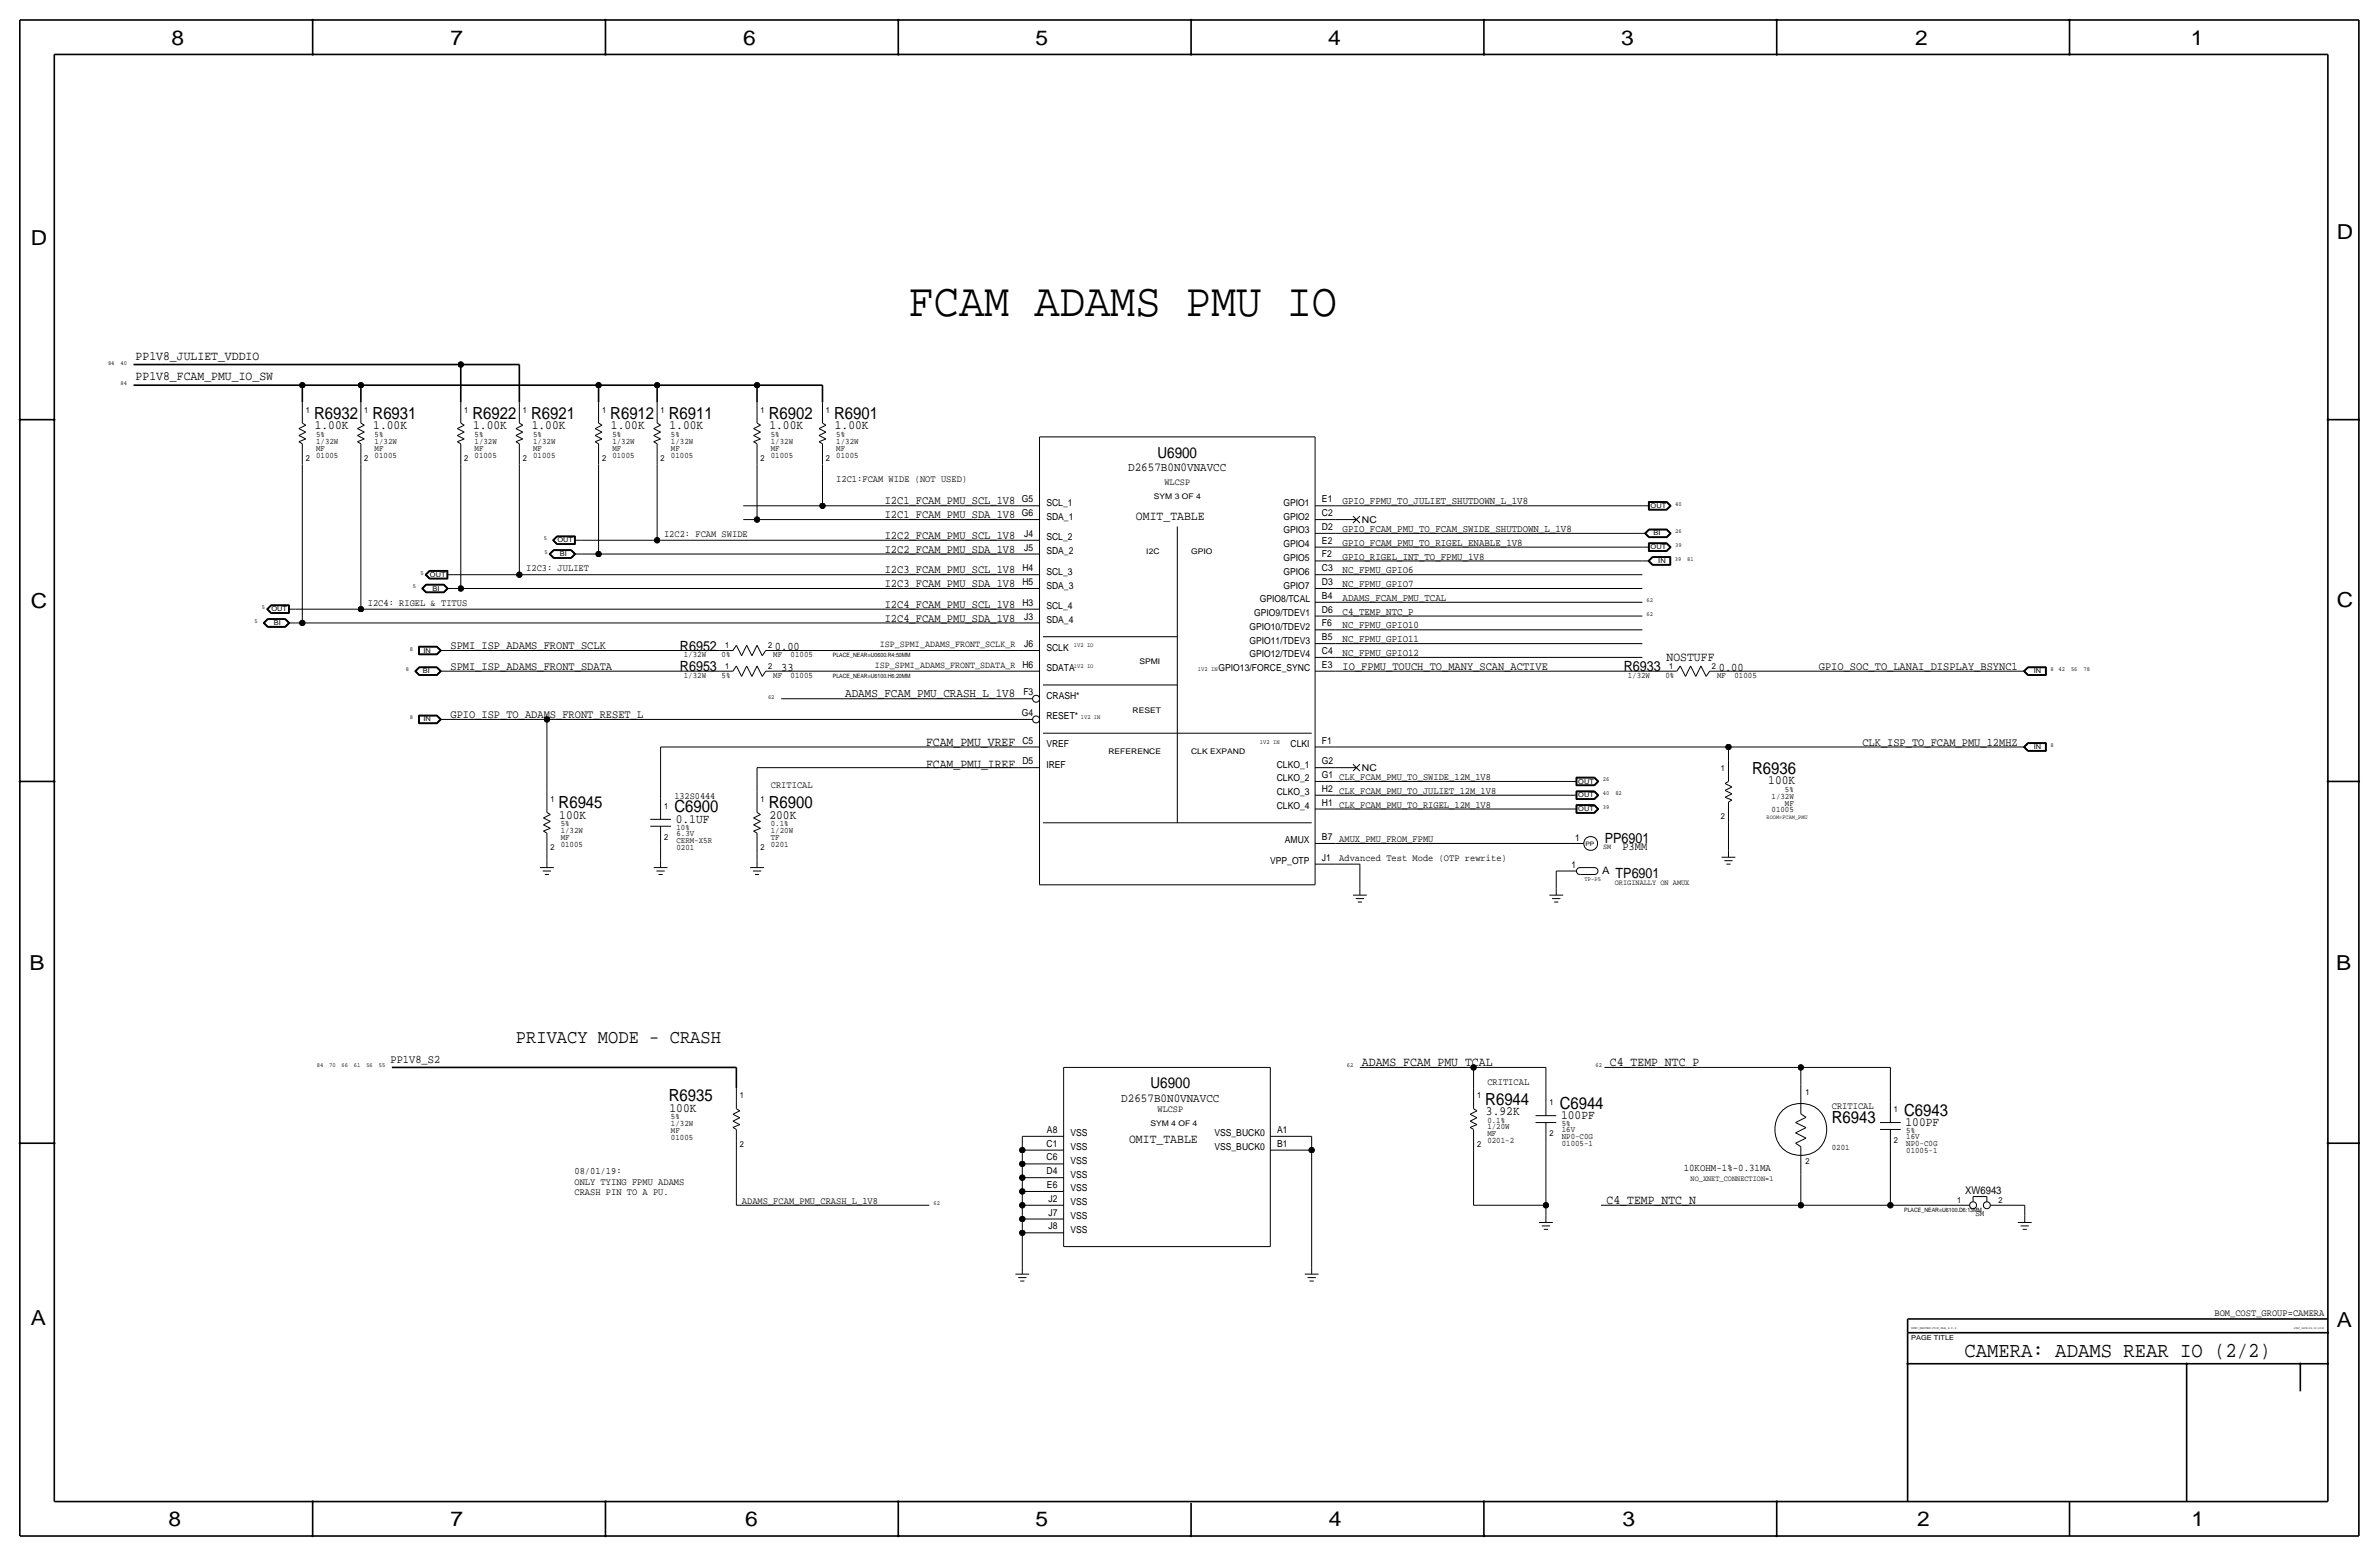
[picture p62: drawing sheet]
<svg xmlns="http://www.w3.org/2000/svg" width="877mm" height="574mm" viewBox="0 0 877 574" stroke-linecap="round" stroke-linejoin="round" font-family="sans-serif">
<defs><g id="words">
<text font-size="17.4" x="335" y="116.6">FCAM ADAMS PMU IO</text>
<text font-size="7.8" x="724.3" y="500.1">CAMERA: ADAMS REAR IO (2/2)</text>
<g font-size="7.6">
<text x="63.2" y="16.5">8</text>
<text x="166.1" y="16.5">7</text>
<text x="274" y="16.5">6</text>
<text x="381.7" y="16.5">5</text>
<text x="489.7" y="16.5">4</text>
<text x="597.6" y="16.5">3</text>
<text x="706.1" y="16.5">2</text>
<text x="807.7" y="16.5">1</text>
<text x="861.5" y="88.1">D</text>
<text x="11.4" y="90.4">D</text>
<text x="11.4" y="224.3">C</text>
<text x="861.5" y="223.8">C</text>
<text x="10.9" y="357.6">B</text>
<text x="861.3" y="357.4">B</text>
<text x="11.4" y="488.4">A</text>
<text x="861.5" y="489.2">A</text>
<text x="62.2" y="562.6">8</text>
<text x="166.1" y="562.6">7</text>
<text x="274.8" y="562.6">6</text>
<text x="381.7" y="562.6">5</text>
<text x="489.9" y="562.6">4</text>
<text x="598.1" y="562.6">3</text>
<text x="706.8" y="562.6">2</text>
<text x="807.9" y="562.6">1</text>
</g>
<text font-size="7.1" x="190.2" y="384.6">PRIVACY MODE - CRASH</text>
<g font-size="6.2">
<text x="115.8" y="154.4">R6932</text>
<text x="137.4" y="154.4">R6931</text>
<text x="174.2" y="154.4">R6922</text>
<text x="195.8" y="154.4">R6921</text>
<text x="225" y="154.4">R6912</text>
<text x="246.6" y="154.4">R6911</text>
<text x="283.4" y="154.4">R6902</text>
<text x="307.5" y="154.4">R6901</text>
<text x="645.9" y="285.2">R6936</text>
<text x="205.9" y="297.9">R6945</text>
<text x="248.6" y="299.5">C6900</text>
<text x="283.4" y="297.9">R6900</text>
<text x="246.6" y="405.9">R6935</text>
<text x="547.6" y="407.2">R6944</text>
<text x="575" y="408.7">C6944</text>
<text x="675.3" y="413.8">R6943</text>
<text x="702" y="411.2">C6943</text>
</g>
<g font-size="5.6">
<text x="426.7" y="168.7">U6900</text>
<text x="424.2" y="401.1">U6900</text>
</g>
<g font-size="5.2">
<text x="250.7" y="239.8">R6952</text>
<text x="250.7" y="247.4">R6953</text>
<text x="598.7" y="247.4">R6933</text>
<text x="591.7" y="310.6">PP6901</text>
<text x="595.6" y="323.6">TP6901</text>
</g>
<g font-size="4.7">
<text x="50" y="132.6">PP1V8_JULIET_VDDIO</text>
<text x="50" y="140.2">PP1V8_FCAM_PMU_IO_SW</text>
<text x="116" y="158.2">1.00K</text>
<text x="137.6" y="158.2">1.00K</text>
<text x="174.4" y="158.2">1.00K</text>
<text x="196" y="158.2">1.00K</text>
<text x="225.2" y="158.2">1.00K</text>
<text x="246.8" y="158.2">1.00K</text>
<text x="283.7" y="158.2">1.00K</text>
<text x="307.8" y="158.2">1.00K</text>
<text x="418.8" y="191.5">OMIT_TABLE</text>
<text x="614.4" y="243.6">NOSTUFF</text>
<text x="341.4" y="274.8">FCAM_PMU_VREF</text>
<text x="341.4" y="283">FCAM_PMU_IREF</text>
<text x="651.9" y="289.1">100K</text>
<text x="206.2" y="301.8">100K</text>
<text x="249.1" y="303.3">0.1UF</text>
<text x="283.7" y="301.8">200K</text>
<text x="502.1" y="392.9">ADAMS_FCAM_PMU_TCAL</text>
<text x="593.5" y="392.9">C4_TEMP_NTC_P</text>
<text x="246.8" y="409.7">100K</text>
<text x="547.8" y="411">3.92K</text>
<text x="575.5" y="412.5">100PF</text>
<text x="702.5" y="415">100PF</text>
<text x="416.3" y="421.4">OMIT_TABLE</text>
<text x="592.3" y="443.7">C4_TEMP_NTC_N</text>
</g>
<g font-size="4.5">
<text x="415.9" y="173.7">D2657B0N0VNAVCC</text>
<text x="311.6" y="257">ADAMS_FCAM_PMU_CRASH_L_1V8</text>
<text x="413.4" y="406.1">D2657B0N0VNAVCC</text>
</g>
<g font-size="4.3">
<text x="326.2" y="185.9">I2C1_FCAM_PMU_SCL_1V8</text>
<text x="326.2" y="191">I2C1_FCAM_PMU_SDA_1V8</text>
<text x="326.2" y="203.7">I2C2_FCAM_PMU_SDA_1V8</text>
<text x="326.2" y="198.6">I2C2_FCAM_PMU_SCL_1V8</text>
<text x="326.2" y="211.3">I2C3_FCAM_PMU_SCL_1V8</text>
<text x="326.2" y="216.4">I2C3_FCAM_PMU_SDA_1V8</text>
<text x="326.2" y="224">I2C4_FCAM_PMU_SCL_1V8</text>
<text x="326.2" y="229.1">I2C4_FCAM_PMU_SDA_1V8</text>
<text x="166.1" y="239.3">SPMI_ISP_ADAMS_FRONT_SCLK</text>
<text x="285.7" y="239.5">0.00</text>
<text x="166.1" y="246.9">SPMI_ISP_ADAMS_FRONT_SDATA</text>
<text x="288" y="247.1">33</text>
<text x="495" y="246.9">IO_FPMU_TOUCH_TO_MANY_SCAN_ACTIVE</text>
<text x="633.7" y="247.1">0.00</text>
<text x="670.5" y="246.9">GPIO_SOC_TO_LANAI_DISPLAY_BSYNC1</text>
<text x="166.1" y="264.7">GPIO_ISP_TO_ADAMS_FRONT_RESET_L</text>
<text x="686.6" y="274.8">CLK_ISP_TO_FCAM_PMU_12MHZ</text>
<text x="598.1" y="313.2">P3MM</text>
<text x="144" y="391.7">PP1V8_S2</text>
</g>
<text font-size="3.9" x="724.5" y="440.2">XW6943</text>
<g font-size="3.8">
<text x="495" y="185.9">GPIO_FPMU_TO_JULIET_SHUTDOWN_L_1V8</text>
<text x="495" y="196.1">GPIO_FCAM_PMU_TO_FCAM_SWIDE_SHUTDOWN_L_1V8</text>
<text x="495" y="201.2">GPIO_FCAM_PMU_TO_RIGEL_ENABLE_1V8</text>
<text x="495" y="206.2">GPIO_RIGEL_INT_TO_FPMU_1V8</text>
<text x="495" y="211.3">NC_FPMU_GPIO6</text>
<text x="495" y="221.5">ADAMS_FCAM_PMU_TCAL</text>
<text x="495" y="216.4">NC_FPMU_GPIO7</text>
<text x="495" y="226.6">C4_TEMP_NTC_P</text>
<text x="495" y="231.6">NC_FPMU_GPIO10</text>
<text x="495" y="236.7">NC_FPMU_GPIO11</text>
<text x="495" y="241.8">NC_FPMU_GPIO12</text>
<text x="590.6" y="322.1">A</text>
<text x="620.7" y="431.5">10KOHM-1%-0.31MA</text>
</g>
<g font-size="3.6">
<text x="308.3" y="177.5">I2C1:FCAM WIDE (NOT USED)</text>
<text x="244.8" y="197.9">I2C2: FCAM SWIDE</text>
<text x="194" y="210.6">I2C3: JULIET</text>
<text x="135.6" y="223.3">I2C4: RIGEL &amp; TITUS</text>
<text x="284.2" y="290.6">CRITICAL</text>
<text x="493.7" y="317.2">Advanced Test Mode (OTP rewrite)</text>
<text x="548.3" y="399.8">CRITICAL</text>
<text x="675.3" y="408.7">CRITICAL</text>
<text x="211.8" y="432.8">08/01/19:</text>
<text x="211.8" y="436.6">ONLY TYING FPMU ADAMS</text>
<text x="211.8" y="440.4">CRASH PIN TO A PU.</text>
<text x="273.5" y="443.7">ADAMS_FCAM_PMU_CRASH_L_1V8</text>
<text x="816.4" y="484.9">BOM_COST_GROUP=CAMERA</text>
</g>
<g font-size="3.5">
<text x="429.3" y="178.8">WLCSP</text>
<text x="376.7" y="185.2">G5</text>
<text x="487.4" y="185.2">E1</text>
<text x="376.7" y="190.2">G6</text>
<text x="385.8" y="191.5">SDA_1</text>
<text x="385.8" y="186.4">SCL_1</text>
<text x="473.2" y="186.4">GPIO1</text>
<text x="473.2" y="191.5">GPIO2</text>
<text x="487.4" y="190.2">C2</text>
<text x="377.6" y="197.9">J4</text>
<text x="473.2" y="196.6">GPIO3</text>
<text x="487.4" y="195.3">D2</text>
<text x="502.1" y="192.8">NC</text>
<text x="377.6" y="202.9">J5</text>
<text x="385.8" y="199.1">SCL_2</text>
<text x="473.2" y="201.7">GPIO4</text>
<text x="487.4" y="200.4">E2</text>
<text x="385.8" y="204.2">SDA_2</text>
<text x="473.2" y="206.8">GPIO5</text>
<text x="487.4" y="205.5">F2</text>
<text x="376.9" y="215.6">H5</text>
<text x="376.9" y="210.6">H4</text>
<text x="385.8" y="211.8">SCL_3</text>
<text x="473.2" y="211.8">GPIO6</text>
<text x="487.4" y="215.6">D3</text>
<text x="487.4" y="210.6">C3</text>
<text x="385.8" y="216.9">SDA_3</text>
<text x="464.5" y="222">GPIO8/TCAL</text>
<text x="473.2" y="216.9">GPIO7</text>
<text x="487.4" y="220.7">B4</text>
<text x="376.9" y="223.3">H3</text>
<text x="385.8" y="224.5">SCL_4</text>
<text x="462.4" y="227.1">GPIO9/TDEV1</text>
<text x="487.4" y="225.8">D6</text>
<text x="377.6" y="228.3">J3</text>
<text x="385.8" y="229.6">SDA_4</text>
<text x="460.6" y="232.2">GPIO10/TDEV2</text>
<text x="487.4" y="230.9">F6</text>
<text x="324.4" y="238.5">ISP_SPMI_ADAMS_FRONT_SCLK_R</text>
<text x="377.6" y="238.5">J6</text>
<text x="385.8" y="239.8">SCLK</text>
<text x="460.6" y="237.2">GPIO11/TDEV3</text>
<text x="487.4" y="236">B5</text>
<text x="460.6" y="242.3">GPIO12/TDEV4</text>
<text x="487.4" y="241">C4</text>
<text x="322.5" y="246.1">ISP_SPMI_ADAMS_FRONT_SDATA_R</text>
<text x="376.9" y="246.1">H6</text>
<text x="385.8" y="247.4">SDATA</text>
<text x="449.3" y="247.4">GPIO13/FORCE_SYNC</text>
<text x="487.4" y="246.1">E3</text>
<text x="377.3" y="256.3">F3</text>
<text x="385.8" y="257.6">CRASH*</text>
<text x="376.7" y="263.9">G4</text>
<text x="385.8" y="265.2">RESET*</text>
<text x="376.9" y="274.1">C5</text>
<text x="385.8" y="275.3">VREF</text>
<text x="475.8" y="275.3">CLKI</text>
<text x="487.4" y="274.1">F1</text>
<text x="376.9" y="281.7">D5</text>
<text x="487.4" y="281.7">G2</text>
<text x="385.8" y="283">IREF</text>
<text x="470.7" y="283">CLKO_1</text>
<text x="487.4" y="286.8">G1 CLK_FCAM_PMU_TO_SWIDE_12M_1V8</text>
<text x="502.1" y="284.2">NC</text>
<text x="470.7" y="293.1">CLKO_3</text>
<text x="470.7" y="288">CLKO_2</text>
<text x="487.4" y="291.8">H2 CLK_FCAM_PMU_TO_JULIET_12M_1V8</text>
<text x="248.6" y="294.4">132S0444</text>
<text x="470.7" y="298.2">CLKO_4</text>
<text x="487.4" y="296.9">H1 CLK_FCAM_PMU_TO_RIGEL_12M_1V8</text>
<text x="473.7" y="310.9">AMUX</text>
<text x="487.4" y="309.6">B7 AMUX_PMU_FROM_FPMU</text>
<text x="580.7" y="309.9">1</text>
<text x="487.4" y="317.2">J1</text>
<text x="468.3" y="318.5">VPP_OTP</text>
<text x="579.4" y="320">1</text>
<text x="426.8" y="410">WLCSP</text>
<text x="386" y="417.6">A8</text>
<text x="394.7" y="418.8">VSS</text>
<text x="447.7" y="418.8">VSS_BUCK0</text>
<text x="470.9" y="417.6">A1</text>
<text x="385.8" y="422.7">C1</text>
<text x="394.7" y="423.9">VSS</text>
<text x="447.7" y="423.9">VSS_BUCK0</text>
<text x="470.9" y="422.7">B1</text>
<text x="385.8" y="427.7">C6</text>
<text x="394.7" y="429">VSS</text>
<text x="385.8" y="432.8">D4</text>
<text x="386" y="437.9">E6</text>
<text x="394.7" y="434.1">VSS</text>
<text x="386.5" y="443">J2</text>
<text x="394.7" y="439.2">VSS</text>
<text x="386.5" y="448.1">J7</text>
<text x="394.7" y="449.3">VSS</text>
<text x="394.7" y="444.2">VSS</text>
<text x="386.5" y="453.1">J8</text>
<text x="394.7" y="454.4">VSS</text>
</g>
<g font-size="3.1">
<text x="112.7" y="152.1">1</text>
<text x="134.3" y="152.1">1</text>
<text x="171.1" y="152.1">1</text>
<text x="192.7" y="152.1">1</text>
<text x="221.9" y="152.1">1</text>
<text x="243.5" y="152.1">1</text>
<text x="280.4" y="152.1">1</text>
<text x="304.5" y="152.1">1</text>
<text x="116.5" y="161">5%</text>
<text x="138.1" y="161">5%</text>
<text x="175" y="161">5%</text>
<text x="196.5" y="161">5%</text>
<text x="225.8" y="161">5%</text>
<text x="247.3" y="161">5%</text>
<text x="284.2" y="161">5%</text>
<text x="308.3" y="161">5%</text>
<text x="116.5" y="163.6">1/32W</text>
<text x="116.5" y="166.1">MF</text>
<text x="138.1" y="163.6">1/32W</text>
<text x="138.1" y="166.1">MF</text>
<text x="175" y="166.1">MF</text>
<text x="175" y="163.6">1/32W</text>
<text x="196.5" y="166.1">MF</text>
<text x="196.5" y="163.6">1/32W</text>
<text x="225.8" y="166.1">MF</text>
<text x="225.8" y="163.6">1/32W</text>
<text x="247.3" y="166.1">MF</text>
<text x="247.3" y="163.6">1/32W</text>
<text x="284.2" y="166.1">MF</text>
<text x="284.2" y="163.6">1/32W</text>
<text x="308.3" y="166.1">MF</text>
<text x="308.3" y="163.6">1/32W</text>
<text x="112.7" y="169.9">2</text>
<text x="116.5" y="168.7">01005</text>
<text x="134.3" y="169.9">2</text>
<text x="138.1" y="168.7">01005</text>
<text x="171.1" y="169.9">2</text>
<text x="175" y="168.7">01005</text>
<text x="192.7" y="169.9">2</text>
<text x="196.5" y="168.7">01005</text>
<text x="221.9" y="169.9">2</text>
<text x="225.8" y="168.7">01005</text>
<text x="243.5" y="169.9">2</text>
<text x="247.3" y="168.7">01005</text>
<text x="280.4" y="169.9">2</text>
<text x="284.2" y="168.7">01005</text>
<text x="304.5" y="169.9">2</text>
<text x="308.3" y="168.7">01005</text>
<text x="267.4" y="239">1</text>
<text x="283.2" y="239">2</text>
<text x="252.1" y="242.3">1/32W</text>
<text x="266" y="242.3">0%</text>
<text x="285.1" y="242.3">MF</text>
<text x="291.5" y="242.3">01005</text>
<text x="252.1" y="249.9">1/32W</text>
<text x="266" y="249.9">5%</text>
<text x="267.4" y="246.6">1</text>
<text x="283.2" y="246.6">2</text>
<text x="285.1" y="249.9">MF</text>
<text x="291.5" y="249.9">01005</text>
<text x="600.1" y="249.9">1/32W</text>
<text x="614" y="249.9">0%</text>
<text x="615.4" y="246.6">1</text>
<text x="631.1" y="246.6">2</text>
<text x="633" y="249.9">MF</text>
<text x="639.5" y="249.9">01005</text>
<text x="634.4" y="284.2">1</text>
<text x="658.1" y="291.8">5%</text>
<text x="202.9" y="295.7">1</text>
<text x="244.8" y="298.2">1</text>
<text x="280.4" y="295.7">1</text>
<text x="653.1" y="299.5">01005</text>
<text x="653.1" y="294.4">1/32W</text>
<text x="658.1" y="296.9">MF</text>
<text x="206.7" y="304.5">5%</text>
<text x="249.4" y="305.8">10%</text>
<text x="284.2" y="304.5">0.1%</text>
<text x="634.4" y="302">2</text>
<text x="206.7" y="307.1">1/32W</text>
<text x="206.7" y="309.6">MF</text>
<text x="244.8" y="309.6">2</text>
<text x="249.4" y="308.1">6.3V</text>
<text x="249.4" y="310.6">CERM-X5R</text>
<text x="284.2" y="307.1">1/20W</text>
<text x="284.2" y="309.6">TF</text>
<text x="202.9" y="313.4">2</text>
<text x="206.7" y="312.2">01005</text>
<text x="249.4" y="313.2">0201</text>
<text x="280.4" y="313.4">2</text>
<text x="284.2" y="312.2">0201</text>
<text x="272.7" y="404.9">1</text>
<text x="544.5" y="404.9">1</text>
<text x="571.2" y="407.4">1</text>
<text x="665.7" y="403.6">1</text>
<text x="247.3" y="412.5">5%</text>
<text x="548.3" y="413.8">0.1%</text>
<text x="698.2" y="410">1</text>
<text x="247.3" y="417.6">MF</text>
<text x="247.3" y="415">1/32W</text>
<text x="548.3" y="418.8">MF</text>
<text x="548.3" y="416.3">1/20W</text>
<text x="571.2" y="418.8">2</text>
<text x="575.8" y="417.3">16V</text>
<text x="575.8" y="419.9">NP0-C0G</text>
<text x="575.8" y="415">5%</text>
<text x="702.8" y="419.9">16V</text>
<text x="702.8" y="417.6">5%</text>
<text x="247.3" y="420.1">01005</text>
<text x="272.7" y="422.7">2</text>
<text x="544.5" y="422.7">2</text>
<text x="548.3" y="421.4">0201-2</text>
<text x="575.8" y="422.4">01005-1</text>
<text x="675.3" y="423.9">0201</text>
<text x="698.2" y="421.4">2</text>
<text x="702.8" y="422.4">NP0-C0G</text>
<text x="702.8" y="424.9">01005-1</text>
<text x="665.7" y="429">2</text>
<text x="721.6" y="443.5">1</text>
<text x="736.8" y="443.5">2</text>
<text x="728.3" y="448.1">SM</text>
</g>
<g font-size="2.9">
<text x="425.4" y="183.9">SYM 3 OF 4</text>
<text x="422.6" y="204.2">I2C</text>
<text x="439.1" y="204.2">GPIO</text>
<text x="420.1" y="244.9">SPMI</text>
<text x="417.5" y="262.6">RESET</text>
<text x="408.6" y="277.9">REFERENCE</text>
<text x="439.1" y="277.9">CLK EXPAND</text>
<text x="595.3" y="326.1">ORIGINALLY ON AMUX</text>
<text x="424.1" y="415">SYM 4 OF 4</text>
<text x="623.3" y="435.4">NO_XNET_CONNECTION=1</text>
</g>
<text font-size="2.8" x="591" y="312.9">SM</text>
<g font-size="2.5">
<text x="608.5" y="187.2">OUT</text>
<text x="609.5" y="197.4">BI</text>
<text x="205.5" y="199.9">OUT</text>
<text x="608.5" y="202.4">OUT</text>
<text x="206.4" y="205">BI</text>
<text x="611.4" y="207.5">IN</text>
<text x="158.5" y="212.6">OUT</text>
<text x="159.4" y="217.7">BI</text>
<text x="100.1" y="225.3">OUT</text>
<text x="101" y="230.4">BI</text>
<text x="156.2" y="240.5">IN</text>
<text x="155.9" y="248.2">BI</text>
<text x="749.8" y="248.2">IN</text>
<text x="156.2" y="265.9">IN</text>
<text x="749.8" y="276.1">IN</text>
<text x="581.9" y="288.8">OUT</text>
<text x="581.9" y="293.9">OUT</text>
<text x="581.9" y="299">OUT</text>
<text x="704.5" y="493.8">PAGE TITLE</text>
</g>
<g font-size="2.3">
<text x="39.8" y="134.4">84</text>
<text x="44.4" y="134.4">40</text>
<text x="44.4" y="142">84</text>
<text x="617.6" y="186.4">40</text>
<text x="617.6" y="196.6">26</text>
<text x="200.5" y="199.1">5</text>
<text x="617.6" y="201.7">39</text>
<text x="200.7" y="204.2">5</text>
<text x="617.5" y="206.8">39</text>
<text x="622" y="206.8">81</text>
<text x="155" y="211.8">5</text>
<text x="152.2" y="216.9">5</text>
<text x="607" y="222">62</text>
<text x="96.6" y="224.5">5</text>
<text x="607" y="227.1">62</text>
<text x="93.8" y="229.6">5</text>
<text x="151.1" y="239.8">8</text>
<text x="395.9" y="238.5">1V2 IO</text>
<text x="149.7" y="247.4">8</text>
<text x="395.9" y="246.1">1V2 IO</text>
<text x="441.7" y="247.4">1V2 IN</text>
<text x="755.9" y="247.4">8</text>
<text x="759" y="247.4">42</text>
<text x="763.5" y="247.4">56</text>
<text x="768.1" y="247.4">78</text>
<text x="283.2" y="257.6">62</text>
<text x="151.1" y="265.2">8</text>
<text x="398.5" y="265.2">1V2 IN</text>
<text x="464.5" y="274.1">1V2 IN</text>
<text x="755.9" y="275.3">8</text>
<text x="591" y="293.1">40</text>
<text x="591" y="288">26</text>
<text x="595.5" y="293.1">82</text>
<text x="591" y="298.2">39</text>
<text x="584.5" y="311.7">PP</text>
<text x="584.2" y="324.9">TP-P5</text>
<text x="116.8" y="393.4">84</text>
<text x="121.4" y="393.4">70</text>
<text x="125.9" y="393.4">66</text>
<text x="130.5" y="393.4">61</text>
<text x="135.1" y="393.4">56</text>
<text x="139.6" y="393.4">55</text>
<text x="496.5" y="393.4">62</text>
<text x="588.2" y="393.4">62</text>
<text x="344.1" y="444.2">62</text>
</g>
<g font-size="2.2">
<text x="307" y="242.3">PLACE_NEAR=U0600.R4:50MM</text>
<text x="307" y="249.9">PLACE_NEAR=U6100.H6:20MM</text>
<text x="651.3" y="302">ROOM=FCAM_PMU</text>
<text x="702" y="446.8">PLACE_NEAR=U6100.D6:13MM</text>
</g>
<text font-size="1.2" x="704.5" y="490">SYNC_MASTER=J518_MLB_4.0.2</text>
<text font-size="1.1" x="845.7" y="490">SYNC_DATE=08/20/2020</text>
</g></defs>
<g fill="none" stroke="#000" stroke-width=".6">
<path d="M7.3 7.4v558.8zM7.3 7.4h862.3zM115.3 7.4v12.7zM223.2 7.4v12.7zM331.2 7.4v12.7zM439.1 7.4v12.7zM547.1 7.4v12.7zM655 7.4v12.7zM763 7.4v12.7zM869.6 7.4v558.8zM20 20.1v533.4zM20 20.1h838.2z"/>
<path d="M858.2 20.1v533.4zM49.2 134.4h120.7zM169.9 134.4h21.6zM169.9 134.4v13.9zM191.5 134.4v13.9zM7.3 154.7h12.7zM49.2 142h62.3zM111.5 142h21.5zM111.5 142v6.3zM133 142h87.7zM133 142v6.3zM220.7 142h21.6z"/>
<path d="M220.7 142v6.3zM242.3 142h36.8zM242.3 142v6.3zM279.1 142h24.1zM279.1 142v6.3zM303.2 142v6.3zM858.2 154.7h11.4zM7.3 288h12.7zM858.2 288h11.4zM144.5 393.4h127zM271.5 393.4v7.7zM7.3 421.4h12.7z"/>
<path d="M858.2 421.4h11.4zM703.3 486.2h154.9zM703.3 486.2v5zM703.3 491.2h154.9zM703.3 491.2v62.3zM703.3 502.7h154.9zM806.1 502.7v50.8zM848.1 502.7v10.1zM20 553.5h838.2zM115.3 553.5v12.7zM223.2 553.5v12.7zM331.2 553.5v12.7z"/>
<path d="M439.1 554v12.2zM547.1 553.5v12.7zM655 553.5v12.7zM763 553.5v12.7zM7.3 566.2h862.3z"/>
</g>
<g fill="none" stroke="#000" stroke-width=".37">
<path d="M110.2 158l2.5 1.3zM110.2 158l2.5-1.3zM111.5 148.3v7.7zM111.5 156l1.2 .7zM131.8 158l2.5 1.3zM131.8 158l2.5-1.3zM133 148.3v7.7zM133 156l1.3 .7zM168.6 158l2.5 1.3zM168.6 158l2.5-1.3zM169.9 148.3v7.7zM169.9 156l1.2 .7z"/>
<path d="M190.2 158l2.5 1.3zM190.2 158l2.5-1.3zM191.5 148.3v7.7zM191.5 156l1.2 .7zM219.4 158l2.5 1.3zM219.4 158l2.5-1.3zM220.7 148.3v7.7zM220.7 156l1.2 .7zM241 158l2.5 1.3zM241 158l2.5-1.3zM242.3 148.3v7.7zM242.3 156l1.2 .7z"/>
<path d="M277.8 158l2.6 1.3zM277.8 158l2.6-1.3zM279.1 148.3v7.7zM279.1 156l1.3 .7zM302 158l2.5 1.3zM302 158l2.5-1.3zM303.2 148.3v7.7zM303.2 156l1.3 .7zM110.2 162.8l1.3 .8zM110.2 162.8l2.5-1zM110.2 160.5l2.5 1.3zM110.2 160.5l2.5-1.2z"/>
<path d="M111.5 171.2v58.4zM111.5 163.6v7.6zM131.8 162.8l1.2 .8zM131.8 162.8l2.5-1zM131.8 160.5l2.5 1.3zM131.8 160.5l2.5-1.2zM133 171.2v53.3zM133 163.6v7.6zM168.6 162.8l1.3 .8zM168.6 162.8l2.5-1zM168.6 160.5l2.5 1.3zM168.6 160.5l2.5-1.2z"/>
<path d="M169.9 171.2v45.7zM169.9 163.6v7.6zM190.2 162.8l1.3 .8zM190.2 162.8l2.5-1zM190.2 160.5l2.5 1.3zM190.2 160.5l2.5-1.2zM191.5 171.2v40.6zM191.5 163.6v7.6zM219.4 162.8l1.3 .8zM219.4 162.8l2.5-1zM219.4 160.5l2.5 1.3zM219.4 160.5l2.5-1.2z"/>
<path d="M220.7 171.2v33zM220.7 163.6v7.6zM241 162.8l1.3 .8zM241 162.8l2.5-1zM241 160.5l2.5 1.3zM241 160.5l2.5-1.2zM242.3 171.2v27.9zM242.3 163.6v7.6zM277.8 162.8l1.3 .8zM277.8 162.8l2.6-1zM277.8 160.5l2.6 1.3zM277.8 160.5l2.6-1.2z"/>
<path d="M279.1 171.2v20.3zM279.1 163.6v7.6zM302 162.8l1.2 .8zM302 162.8l2.5-1zM302 160.5l2.5 1.3zM302 160.5l2.5-1.2zM303.2 171.2v15.2zM303.2 163.6v7.6zM383.2 161v165.1zM383.2 161h101.6zM484.8 161v165.1zM203.7 199.1l1.6-1.5z"/>
<path d="M203.7 199.1l1.6 1.6zM203.9 199.1l1.4 1.5zM204 199.1l1.4 1.4zM204.2 199.1l1.2 1.3zM205.3 197.6h6.8zM205.3 197.7l-1.4 1.4zM205.3 197.7h6.7zM205.4 197.8l-1.4 1.3zM205.4 197.8h6.5zM205.4 197.9l-1.2 1.2zM205.4 197.9h6.4zM211.8 199.1h2.5z"/>
<path d="M211.8 197.9v2.5zM211.9 197.8v2.7zM212 197.7v2.9zM212.1 197.6v3.1zM214.3 199.1h28zM242.3 199.1h133.3zM274 191.5h5.1zM274 186.4h29.2zM279.1 191.5h96.5zM303.2 186.4h72.4zM375.6 191.5h7.6zM375.6 186.4h7.6z"/>
<path d="M375.6 199.1h7.6zM434 194.1v109.2zM484.8 191.5h7.7zM484.8 196.6h7.7zM484.8 186.4h7.7zM492.5 191.5h7.6zM492.5 196.6h111.7zM492.5 186.4h113zM498.8 190.2l2.5 2.6zM498.8 192.8l2.5-2.6zM604.2 196.6h2.6zM605.5 186.4h2.5z"/>
<path d="M606.3 196.6l1.6-1.6zM606.3 196.6l1.6 1.6zM606.4 196.6l1.5-1.5zM606.4 196.6l1.5 1.5zM606.6 196.6l1.4-1.4zM606.6 196.6l1.4 1.4zM606.8 196.6l1.2-1.3zM606.8 196.6l1.2 1.3zM607.7 184.9h6.8zM607.7 188h6.8zM607.7 184.9v3.1zM607.8 185h6.7z"/>
<path d="M607.8 185v2.9zM607.8 187.9h6.7zM607.9 198.2h6.6zM607.9 195h6.6zM607.9 185.1h6.5zM607.9 185.1v2.7zM607.9 187.8h6.5zM607.9 198.1h6.6zM607.9 195.1h6.6zM608 198h6.4zM608 195.2h6.4zM608 185.2h6.4z"/>
<path d="M608 185.2v2.5zM608 187.7h6.4zM608 197.9h6.4zM608 195.3h6.4zM614.4 185.2l1.2 1.2zM614.4 187.7l1.2-1.3zM614.4 197.9l1.2-1.3zM614.4 195.3l1.2 1.3zM614.4 185.1l1.4 1.3zM614.4 195.2l1.4 1.4zM614.5 185l1.4 1.4zM614.5 187.9l1.4-1.5z"/>
<path d="M614.5 198.1l1.4-1.5zM614.5 195.1l1.4 1.5zM614.5 184.9l1.6 1.5zM614.5 188l1.6-1.6zM614.5 198.2l1.6-1.6zM614.5 195l1.6 1.6zM615.8 186.4l-1.4 1.4zM615.8 196.6l-1.4 1.4zM155.4 216.9l1.6 1.6zM155.4 216.9l1.6-1.6zM155.6 216.9l1.5 1.5zM155.8 216.9l1.3 1.4z"/>
<path d="M155.9 216.9l1.3 1.3zM155.9 216.9l1.3-1.3zM156.7 211.8l1.6-1.5zM156.7 211.8l1.6 1.6zM156.9 211.8l1.4 1.5zM157 211.8l1.4 1.4zM157 218.5h6.7zM157 215.3h6.7zM157.1 218.4h6.5zM157.1 215.4h6.5zM157.1 215.4l-1.5 1.5zM157.1 218.3h6.5z"/>
<path d="M157.1 215.5h6.5zM157.1 215.5l-1.3 1.4zM157.2 211.8l1.2 1.3zM157.2 218.2h6.3zM157.2 215.6h6.3zM158.3 210.3h6.8zM158.3 213.4h6.8zM158.3 210.4l-1.4 1.4zM158.3 210.4h6.7zM158.3 213.3h6.7zM158.4 210.5l-1.4 1.3zM158.4 210.5h6.5z"/>
<path d="M158.4 213.2h6.5zM158.4 210.6l-1.2 1.2zM158.4 210.6h6.4zM158.4 213.1h6.4zM163.5 215.6l1.3 1.3zM163.5 218.2l1.3-1.3zM163.6 215.5l1.3 1.4zM163.6 215.4l1.5 1.5zM163.7 215.3l1.6 1.6zM163.7 218.5l1.6-1.6zM164.8 211.8h2.5zM164.8 210.6v2.5z"/>
<path d="M164.8 216.9h2.5zM164.9 210.5v2.7zM164.9 216.9l-1.3 1.4zM165 210.4v2.9zM165.1 210.3v3.1zM165.1 216.9l-1.5 1.5zM167.3 211.8h24.2zM167.3 216.9h2.6zM169.9 216.9h205.7zM191.5 211.8h184.1zM202.4 204.2l1.6 1.6zM202.4 204.2l1.6-1.6z"/>
<path d="M202.6 204.2l1.5 1.5zM202.7 204.2l1.4 1.4zM202.9 204.2l1.3 1.3zM202.9 204.2l1.3-1.3zM204 205.8h6.7zM204 202.6h6.7zM204.1 205.7h6.5zM204.1 202.7h6.5zM204.1 202.7l-1.5 1.5zM204.1 205.6h6.5zM204.1 202.8h6.5zM204.1 202.8l-1.4 1.4z"/>
<path d="M204.2 205.5h6.3zM204.2 202.9h6.3zM205.3 200.7h6.8zM205.3 200.6h6.7zM205.4 200.5h6.5zM205.4 200.4h6.4zM210.5 202.9l1.3 1.3zM210.5 205.5l1.3-1.3zM210.6 202.8l1.3 1.4zM210.6 202.7l1.5 1.5zM210.7 202.6l1.5 1.6zM210.7 205.8l1.5-1.6z"/>
<path d="M211.8 204.2h2.5zM211.9 204.2l-1.3 1.4zM212.1 204.2l-1.5 1.5zM214.3 204.2h6.4zM220.7 204.2h154.9zM375.6 216.9h7.6zM375.6 211.8h7.6zM375.6 204.2h7.6zM484.8 216.9h7.7zM484.8 211.8h7.7zM484.8 206.8h7.7zM484.8 201.7h7.7z"/>
<path d="M492.5 206.8h113zM492.5 216.9h113zM492.5 211.8h113zM492.5 201.7h113zM605.5 201.7h2.5zM605.5 206.8h2.5zM607.6 206.8l1.5-1.6zM607.6 206.8l1.5 1.5zM607.7 200.1h6.8zM607.7 203.2h6.8zM607.7 200.1v3.1zM607.7 206.8l1.5 1.4z"/>
<path d="M607.8 200.2h6.7zM607.8 200.2v3zM607.8 203.2h6.7zM607.9 206.8l1.3-1.4zM607.9 206.8l1.3 1.3zM607.9 200.3h6.5zM607.9 200.3v2.7zM607.9 203h6.5zM608 200.4h6.4zM608 200.4v2.5zM608 202.9h6.4zM608 206.8l1.3 1.2z"/>
<path d="M609.1 208.3h6.8zM609.1 205.2h6.8zM609.2 205.3l-1.5 1.5zM609.2 205.3h6.6zM609.2 208.2h6.6zM609.2 205.4h6.5zM609.2 208.1h6.5zM609.3 205.5l-1.3 1.3zM609.3 205.5h6.3zM609.3 208h6.3zM614.4 200.4l1.2 1.3zM614.4 202.9l1.2-1.2z"/>
<path d="M614.4 200.3l1.4 1.4zM614.5 200.2l1.4 1.5zM614.5 203.2l1.4-1.5zM614.5 200.1l1.6 1.6zM614.5 203.2l1.6-1.5zM615.6 205.5v2.5zM615.7 205.4v2.7zM615.8 201.7l-1.4 1.3zM615.8 205.3v2.9zM615.9 205.2v3.1zM97 229.6l1.6 1.6zM97 229.6l1.6-1.6z"/>
<path d="M97.2 229.6l1.5 1.5zM97.2 229.6l1.5-1.5zM97.3 229.6l1.4 1.4zM97.3 229.6l1.4-1.4zM97.5 229.6l1.3 1.3zM97.5 229.6l1.3-1.3zM98.3 224.5l1.6-1.5zM98.3 224.5l1.6 1.6zM98.5 224.5l1.4-1.4zM98.5 224.5l1.4 1.5zM98.6 224.5l1.4-1.3zM98.6 224.5l1.4 1.4z"/>
<path d="M98.6 231.2h6.7zM98.6 228h6.7zM98.7 231.1h6.5zM98.7 228.1h6.5zM98.7 231h6.5zM98.7 228.2h6.5zM98.8 224.5l1.2-1.2zM98.8 224.5l1.2 1.3zM98.8 230.9h6.3zM98.8 228.3h6.3zM99.9 223h6.8zM99.9 226.1h6.8z"/>
<path d="M99.9 223.1h6.7zM99.9 226h6.7zM100 223.2h6.5zM100 225.9h6.5zM100 223.3h6.4zM100 225.8h6.4zM105.1 228.3l1.3 1.3zM105.1 230.9l1.3-1.3zM105.2 228.2l1.3 1.4zM105.2 231l1.3-1.4zM105.2 228.1l1.5 1.5zM105.3 228l1.5 1.6z"/>
<path d="M105.3 231.2l1.5-1.6zM106.4 224.5h2.5zM106.4 223.3v2.5zM106.4 229.6h2.5zM106.5 223.2v2.7zM106.6 223.1v2.9zM106.7 223v3.1zM106.7 229.6l-1.5 1.5zM108.9 224.5h24.1zM108.9 229.6h2.6zM111.5 229.6h264.1zM133 224.5h242.6z"/>
<path d="M154.3 238.2v3.2zM154.3 238.2h6.8zM154.4 238.3h6.7zM154.4 238.3v2.9zM154.5 238.4h6.5zM154.5 238.4v2.7zM154.6 238.5h6.4zM154.6 238.5v2.5zM161 238.5l1.3 1.3zM161 238.4l1.4 1.4zM161.1 238.3l1.5 1.5zM161.1 238.2l1.6 1.6z"/>
<path d="M162.3 239.8h2.5zM162.3 239.8l-1.3 1.2zM162.6 239.8l-1.5 1.4zM164.8 239.8h100.3zM265.1 239.8h5.1zM271.5 237.8l-1.3 2zM271.5 237.8l1.9 3.9zM275.3 237.8l-1.9 3.9zM275.3 237.8l1.9 3.9zM279.1 237.8l1.9 3.9zM279.1 237.8l-1.9 3.9zM282.3 239.8h5.7z"/>
<path d="M282.3 239.8l-1.3 1.9zM288 239.8h87.6zM375.6 229.6h7.6zM375.6 224.5h7.6zM375.6 239.8h7.6zM384.5 234.7h49.5zM484.8 222h7.7zM484.8 227.1h7.7zM484.8 232.2h7.7zM484.8 237.2h7.7zM492.5 227.1h113zM492.5 222h113z"/>
<path d="M492.5 232.2h113zM492.5 237.2h113zM152.9 247.4l1.6-1.6zM152.9 247.4l1.6 1.6zM153.1 247.4l1.4 1.5zM153.2 247.4l1.4-1.4zM153.2 247.4l1.4 1.4zM153.4 247.4l1.2 1.3zM154.3 241.4h6.8zM154.4 241.2h6.7zM154.5 249h6.6zM154.5 245.8h6.6z"/>
<path d="M154.5 245.9l-1.4 1.5zM154.5 248.9h6.6zM154.5 245.9h6.6zM154.5 241.1h6.5zM154.6 248.8h6.4zM154.6 246h6.4zM154.6 246.1l-1.2 1.3zM154.6 248.7h6.4zM154.6 246.1h6.4zM154.6 241h6.4zM161 248.7l1.3-1.3zM161 246.1l1.3 1.3z"/>
<path d="M161 248.8l1.4-1.4zM161 246l1.4 1.4zM161 241.1l1.4-1.3zM161.1 248.9l1.5-1.5zM161.1 245.9l1.5 1.5zM161.1 245.8l1.6 1.6zM161.1 241.4l1.6-1.6zM162.3 247.4h2.5zM162.7 247.4l-1.6 1.6zM164.8 247.4h100.3zM265.1 247.4h5.1zM271.5 245.5l-1.3 1.9z"/>
<path d="M271.5 245.5l1.9 3.8zM275.3 245.5l-1.9 3.8zM275.3 245.5l1.9 3.8zM279.1 245.5l1.9 3.8zM279.1 245.5l-1.9 3.8zM282.3 247.4h5.7zM282.3 247.4l-1.3 1.9zM288 247.4h87.6zM288 257.6h87.6zM375.6 257.6h5zM375.6 247.4h7.6zM384.5 252.5h49.5z"/>
<path d="M484.8 247.4h7.7zM484.8 242.3h7.7zM492.5 247.4h120.6zM492.5 242.3h113zM613.1 247.4h5.1zM619.5 245.5l-1.3 1.9zM619.5 245.5l1.9 3.8zM623.3 245.5l-1.9 3.8zM623.3 245.5l1.9 3.8zM627.1 245.5l1.9 3.8zM627.1 245.5l-1.9 3.8zM630.3 247.4h5.7z"/>
<path d="M630.3 247.4l-1.3 1.9zM636 247.4h107.9zM743.9 247.4h2.6zM746 247.4l1.6 1.6zM746.1 247.4l1.5-1.5zM746.1 247.4l1.5 1.5zM746.3 247.4l1.4-1.4zM746.3 247.4l1.4 1.4zM746.5 247.4l1.2-1.3zM746.5 247.4l1.2 1.3zM747.6 245.8l-1.6 1.6zM747.6 249h6.8z"/>
<path d="M747.6 245.8h6.8zM747.6 245.9h6.7zM747.6 248.9h6.7zM747.7 246h6.5zM747.7 248.8h6.5zM747.7 246.1h6.4zM747.7 248.7h6.4zM754.1 246.1v2.6zM754.2 246v2.8zM754.3 245.9v3zM754.4 245.8v3.2zM154.3 263.6v3.2z"/>
<path d="M154.3 266.8h6.8zM154.3 263.6h6.8zM154.4 263.7h6.7zM154.4 263.7v2.9zM154.4 266.6h6.7zM154.5 263.8h6.5zM154.5 263.8v2.7zM154.5 266.5h6.5zM154.6 263.9h6.4zM154.6 263.9v2.5zM154.6 266.4h6.4zM161 263.9l1.3 1.3z"/>
<path d="M161 263.8l1.4 1.4zM161 266.5l1.4-1.3zM161.1 263.7l1.5 1.5zM161.1 263.6l1.6 1.6zM162.3 265.2h2.5zM162.3 265.2l-1.3 1.2zM162.6 265.2l-1.5 1.4zM162.7 265.2l-1.6 1.6zM164.8 265.2h36.8zM201.6 265.2v26.6zM201.6 265.2h174zM243.5 275.3h132.1z"/>
<path d="M243.5 275.3v19.1zM375.6 265.2h5.1zM375.6 275.3h7.6zM384.5 270.3h99.1zM484.8 275.3h7.7zM492.5 275.3h144.7zM637.2 275.3v5.1zM637.2 275.3h106.7zM743.9 275.3h2.6zM746 275.3l1.6 1.6zM746.1 275.3l1.5-1.4zM746.1 275.3l1.5 1.5z"/>
<path d="M746.3 275.3l1.4-1.3zM746.3 275.3l1.4 1.4zM746.5 275.3l1.2-1.2zM746.5 275.3l1.2 1.3zM747.6 273.8l-1.6 1.5zM747.6 276.9h6.8zM747.6 273.8h6.8zM747.6 273.9h6.7zM747.6 276.8h6.7zM747.7 274h6.5zM747.7 276.7h6.5zM747.7 274.1h6.4z"/>
<path d="M747.7 276.6h6.4zM754.1 274.1v2.5zM754.2 274v2.7zM754.3 273.9v2.9zM754.4 273.8v3.1zM201.6 291.8v7.7zM201.6 299.5l1.3 .7zM243.5 294.4v7.6zM279.1 283h96.5zM279.1 283v8.8zM279.1 291.8v7.7zM279.1 299.5l1.3 .7z"/>
<path d="M375.6 283h7.6zM484.8 283h7.7zM484.8 288h7.7zM484.8 293.1h7.7zM484.8 298.2h7.7zM492.5 283h7.6zM492.5 298.2h86.3zM492.5 293.1h86.3zM492.5 288h86.3zM498.8 281.7l2.5 2.5zM498.8 284.2l2.5-2.5zM578.8 288h2.6z"/>
<path d="M578.8 293.1h2.6zM578.8 298.2h2.6zM581 286.5h6.9zM581 289.6h6.9zM581 286.5v3.1zM581 291.5h6.9zM581 294.7h6.9zM581 291.5v3.2zM581 296.6h6.9zM581 299.8h6.9zM581 296.6v3.2zM581.2 286.6h6.6z"/>
<path d="M581.2 286.6v2.9zM581.2 289.5h6.6zM581.2 291.6h6.6zM581.2 291.6v3zM581.2 294.6h6.6zM581.2 296.7h6.6zM581.2 296.7v3zM581.2 299.7h6.6zM581.3 286.7h6.5zM581.3 286.7v2.7zM581.3 289.4h6.5zM581.3 291.7h6.5z"/>
<path d="M581.3 291.7v2.8zM581.3 294.5h6.5zM581.3 296.8h6.5zM581.3 296.8v2.8zM581.3 299.6h6.5zM581.4 286.8h6.3zM581.4 286.8v2.5zM581.4 289.3h6.3zM581.4 291.8h6.3zM581.4 291.8v2.6zM581.4 294.4h6.3zM581.4 296.9h6.3z"/>
<path d="M581.4 296.9v2.6zM581.4 299.5h6.3zM587.7 286.8l1.3 1.2zM587.7 289.3l1.3-1.3zM587.7 291.8l1.3 1.3zM587.7 294.4l1.3-1.3zM587.7 296.9l1.3 1.3zM587.7 299.5l1.3-1.3zM587.8 286.7l1.3 1.3zM587.8 289.4l1.3-1.4zM587.8 291.7l1.3 1.4zM587.8 294.5l1.3-1.4z"/>
<path d="M587.8 296.8l1.3 1.4zM587.8 299.6l1.3-1.4zM587.8 286.6l1.5 1.4zM587.8 289.5l1.5-1.5zM587.8 291.6l1.5 1.5zM587.8 294.6l1.5-1.5zM587.8 296.7l1.5 1.5zM587.8 299.7l1.5-1.5zM587.9 286.5l1.5 1.5zM587.9 291.5l1.5 1.6zM587.9 296.6l1.5 1.6zM589.4 288l-1.5 1.6z"/>
<path d="M589.4 293.1l-1.5 1.6zM589.4 298.2l-1.5 1.6zM636 293.9l2.5 1zM636 293.9l2.5-1.3zM636 291.3l2.5 1.3zM636 291.3l2.5-1.2zM636 288.8l1.2-.8zM636 288.8l2.5 1.3zM637.2 295.7v7.6zM637.2 295.7l1.3-.8zM637.2 280.4v7.6zM199.1 319.8h5.1z"/>
<path d="M200.4 306.3l1.2 .8zM200.4 306.3l2.5-1zM200.4 304l2.5 1.3zM200.4 304l2.5-1.2zM200.4 301.5l2.5 1.3zM200.4 301.5l2.5-1.3zM201.6 314.7v2.5zM201.6 307.1v7.6zM201.6 317.2v2.6zM239.7 302h7.6zM239.7 304.5h7.6zM241 319.8h5.1z"/>
<path d="M243.5 312.2v5zM243.5 317.2v2.6zM243.5 304.5v7.7zM276.6 319.8h5zM277.8 306.3l1.3 .8zM277.8 306.3l2.6-1zM277.8 304l2.6 1.3zM277.8 304l2.6-1.2zM277.8 301.5l2.6 1.3zM277.8 301.5l2.6-1.3zM279.1 314.7v2.5zM279.1 317.2v2.6z"/>
<path d="M279.1 307.1v7.6zM384.5 303.3h99.1zM484.8 310.9h7.7zM484.8 318.5h7.7zM492.5 318.5h8.8zM492.5 310.9h86.3zM501.3 318.5v8.9zM578.8 310.9h5.1zM582.5 319.8h5.2zM582.6 319.8a1.26 1.26 0 0 0-1.4 1.3 1.26 1.26 0 0 0 1.4 1.2M587.7 319.8a1.26 1.26 0 0 1 1.4 1.3 1.26 1.26 0 0 1-1.4 1.2M634.7 316h5.1z"/>
<path d="M635.7 317.2h3.1zM636.5 318.5h1.5zM637.2 303.3v10.1zM637.2 313.4v2.6zM200.1 321.1h3zM200.9 322.3h1.5zM242 321.1h3.1zM242.8 322.3h1.5zM277.6 321.1h3zM278.3 322.3h1.6zM383.2 326.1h101.6zM498.8 329.9h5.1z"/>
<path d="M499.8 331.2h3.1zM500.6 332.5h1.5zM501.3 327.4v2.5zM571.2 329.9h5.1zM572.2 331.2h3.1zM573 332.5h1.5zM573.7 321.1h5.1zM573.7 321.1v6.3zM573.7 327.4v2.5zM578.8 321.1h2.6zM582.6 322.3h5.1zM392.1 393.4h76.2z"/>
<path d="M392.1 393.4v66.1zM468.3 393.4v66.1zM501.3 393.4h42zM543.3 393.4h26.6zM543.3 393.4v7.7zM569.9 393.4v10.2zM591.5 393.4h72.4zM663.9 393.4h33zM663.9 393.4v6.4zM663.9 399.8v10.8zM696.9 393.4v12.7zM270.2 415.5l1.3 .8z"/>
<path d="M270.2 415.5l2.5-1zM270.2 413.3l2.5 1.2zM270.2 413.3l2.5-1.3zM270.2 410.7l2.5 1.3zM270.2 410.7l2.5-1.3zM271.5 416.3v7.6zM271.5 401.1v7.6zM271.5 408.7l1.2 .7zM376.9 418.8v5.1zM376.9 418.8h7.6zM384.5 418.8h7.6zM468.3 418.8h7.6z"/>
<path d="M475.9 418.8h7.7zM483.6 418.8v5.1zM542 415.5l1.3 .8zM542 415.5l2.5-1zM542 413.3l2.5 1.2zM542 413.3l2.5-1.3zM542 410.7l2.5 1.3zM542 410.7l2.5-1.3zM543.3 416.3v7.6zM543.3 401.1v7.6zM543.3 408.7l1.2 .7zM566.1 411.2h7.6z"/>
<path d="M566.1 413.8h7.6zM569.9 403.6v7.6zM569.9 413.8v7.6zM662 413.8l3.8-2zM662 417.6l3.8 1.9zM662 417.6l3.8-2zM662 413.8l3.8 1.8zM663.9 410.6l1.9 1.2zM693.1 413.8h7.6zM693.1 416.3h7.6zM696.9 406.1v7.7zM696.9 416.3v7.6z"/>
<path d="M271.5 423.9v20.3zM376.9 439.2v5zM376.9 439.2h7.6zM376.9 434.1v5.1zM376.9 434.1h7.6zM376.9 429v5.1zM376.9 429h7.6zM376.9 423.9v5.1zM376.9 423.9h7.6zM384.5 434.1h7.6zM384.5 439.2h7.6zM384.5 429h7.6z"/>
<path d="M384.5 423.9h7.6zM468.3 423.9h7.6zM475.9 423.9h7.7zM483.6 423.9v43.2zM543.3 423.9v20.3zM569.9 421.4v22.8zM662 421.4l1.9 1.3zM662 421.4l3.8-1.9zM663.9 432.8v11.4zM663.9 422.7v10.1zM696.9 423.9v20.3zM271.5 444.2h71.1z"/>
<path d="M376.9 454.4h7.6zM376.9 449.3v5.1zM376.9 454.4v12.7zM376.9 449.3h7.6zM376.9 444.2v5.1zM376.9 444.2h7.6zM384.5 454.4h7.6zM384.5 449.3h7.6zM384.5 444.2h7.6zM392.1 459.5h76.2zM543.3 444.2h26.6zM567.4 450.6h5.1z"/>
<path d="M568.4 451.9h3.1zM569.2 453.1h1.5zM569.9 444.2v3.9zM569.9 448.1v2.5zM590.2 444.2h73.7zM663.9 444.2h33zM696.9 444.2h21.6zM718.5 444.2h7.6zM727.4 441v2zM727.4 441h5.1zM732.5 441v2zM733.8 444.2h7.6z"/>
<path d="M741.4 444.2h5.1zM743.9 450.6h5.1zM744.9 451.9h3.1zM745.7 453.1h1.5zM746.5 444.2v3.9zM746.5 448.1v2.5zM374.3 469.6h5.1zM375.4 470.9h3zM376.1 472.2h1.5zM376.9 467.1v2.5zM481 469.6h5.1zM482 470.9h3.1z"/>
<path d="M482.8 472.2h1.5zM483.6 467.1v2.5z"/>
<circle cx="382" cy="257.6" r="1.28"/>
<circle cx="382" cy="265.2" r="1.28"/>
<circle cx="586.4" cy="310.9" r="2.56"/>
<circle cx="663.9" cy="416.4" r="9.6"/>
<circle cx="727.4" cy="444.3" r="1.28"/>
<circle cx="732.5" cy="444.3" r="1.28"/>
</g>
<g fill="#000" stroke="#000" stroke-width=".37">
<path d="M115.1 7.2h.4v.3h-.4zM115.1 19.9h.4v.3h-.4zM223 7.2h.4v.3h-.4zM223 19.9h.4v.3h-.4zM331 19.9h.4v.3h-.4zM331 7.2h.4v.3h-.4zM438.9 7.2h.4v.3h-.4zM438.9 19.9h.4v.3h-.4zM546.9 7.2h.4v.3h-.4zM546.9 19.9h.4v.3h-.4zM654.8 19.9h.4v.3h-.4zM654.8 7.2h.4v.3h-.4z"/>
<path d="M762.8 19.9h.4v.3h-.4zM762.8 7.2h.4v.3h-.4zM7.1 154.5h.4v.4h-.4zM19.8 154.5h.4v.4h-.4zM858 154.5h.4v.4h-.4zM869.5 154.5h.3v.4h-.3zM7.1 287.9h.4v.3h-.4zM19.8 287.9h.4v.3h-.4zM858 287.9h.4v.3h-.4zM869.5 287.9h.3v.3h-.3zM7.1 421.2h.4v.4h-.4zM19.8 421.2h.4v.4h-.4z"/>
<path d="M858 421.2h.4v.4h-.4zM869.5 421.2h.3v.4h-.3zM858 491.1h.4v.3h-.4zM703.1 502.5h.4v.3h-.4zM806 502.5h.3v.3h-.3zM847.9 502.5h.3v.3h-.3zM858 502.5h.4v.3h-.4zM115.1 553.3h.4v.3h-.4zM223 553.3h.4v.3h-.4zM331 553.3h.4v.3h-.4zM546.9 553.3h.4v.3h-.4zM654.8 553.3h.4v.3h-.4z"/>
<path d="M115.1 566h.4v.3h-.4zM223 566h.4v.3h-.4zM331 566h.4v.3h-.4zM438.9 566h.4v.3h-.4zM546.9 566h.4v.3h-.4zM654.8 566h.4v.3h-.4z"/>
<circle cx="169.9" cy="134.4" r="1.02"/>
<circle cx="111.5" cy="142" r="1.02"/>
<circle cx="133" cy="142" r="1.02"/>
<circle cx="220.7" cy="142" r="1.02"/>
<circle cx="242.3" cy="142" r="1.02"/>
<circle cx="279.1" cy="142" r="1.02"/>
<circle cx="242.3" cy="199.1" r="1.02"/>
<circle cx="279.1" cy="191.5" r="1.02"/>
<circle cx="303.2" cy="186.4" r="1.02"/>
<circle cx="169.9" cy="216.9" r="1.02"/>
<circle cx="191.5" cy="211.8" r="1.02"/>
<circle cx="220.7" cy="204.2" r="1.02"/>
<circle cx="111.5" cy="229.6" r="1.02"/>
<circle cx="133" cy="224.5" r="1.02"/>
<circle cx="201.6" cy="265.2" r="1.02"/>
<circle cx="637.2" cy="275.3" r="1.02"/>
<circle cx="543.3" cy="393.4" r="1.02"/>
<circle cx="663.9" cy="393.4" r="1.02"/>
<circle cx="376.9" cy="439.2" r="1.02"/>
<circle cx="376.9" cy="434.1" r="1.02"/>
<circle cx="376.9" cy="423.9" r="1.02"/>
<circle cx="376.9" cy="429" r="1.02"/>
<circle cx="483.6" cy="423.9" r="1.02"/>
<circle cx="376.9" cy="449.3" r="1.02"/>
<circle cx="376.9" cy="444.2" r="1.02"/>
<circle cx="376.9" cy="454.4" r="1.02"/>
<circle cx="569.9" cy="444.2" r="1.02"/>
<circle cx="663.9" cy="444.2" r="1.02"/>
<circle cx="696.9" cy="444.2" r="1.02"/>
</g>
<use href="#words"/>
</svg>
